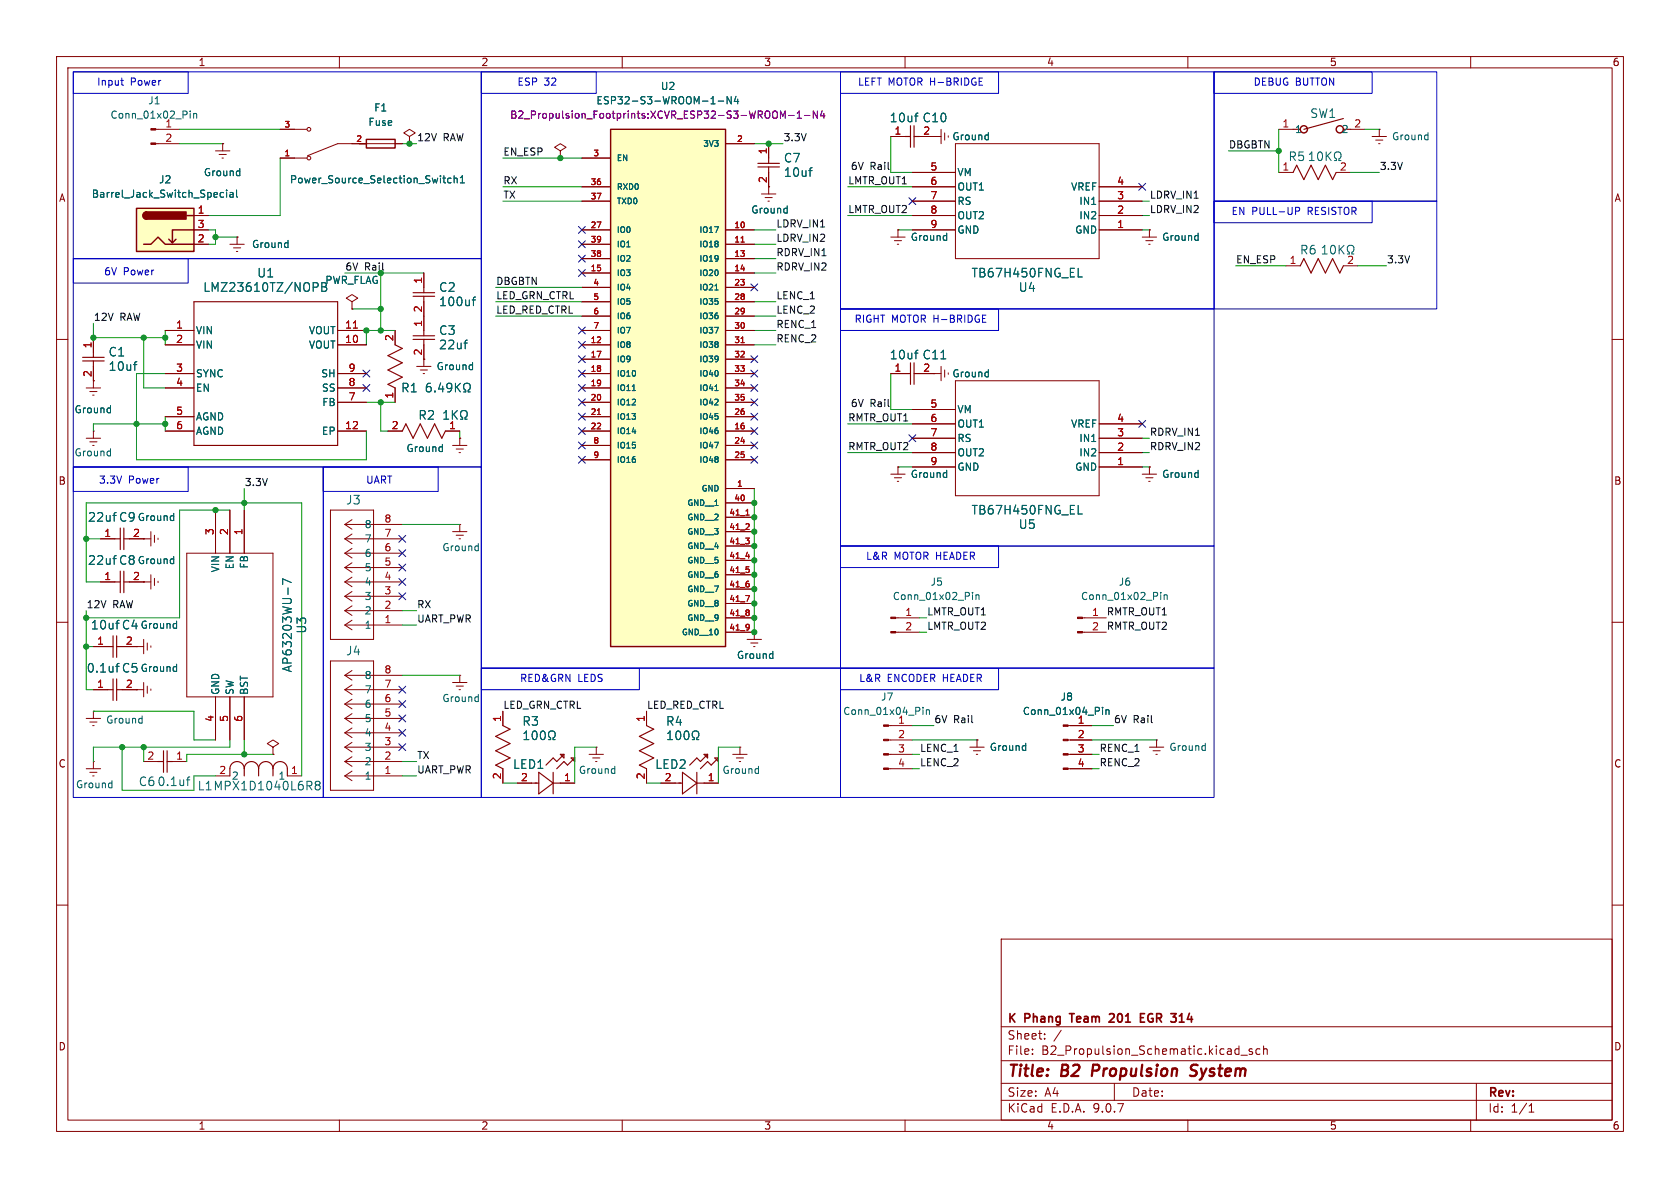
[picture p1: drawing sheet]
<svg xmlns="http://www.w3.org/2000/svg" width="297mm" height="210mm" viewBox="0 0 297 210" stroke-linecap="round" stroke-linejoin="round" font-family="sans-serif">
<defs><g id="words">
<g font-size="2.8" fill="#840000">
<text x="178" y="190.9">Title:</text>
<text x="187.7" y="190.9">B2</text>
<text x="193.9" y="190.9">Propulsion</text>
<text x="212.1" y="190.9">System</text>
</g>
<g font-size="2.1" fill="#006464">
<text x="157.2" y="21.8">10uf</text>
<text x="163" y="21.8">C10</text>
<text x="231.5" y="21.1">SW1</text>
<text x="138.5" y="28.9">C7</text>
<text x="138.5" y="31.5">10uf</text>
<text x="35.8" y="51.8">LMZ23610TZ/NOPB</text>
<text x="45.4" y="49.3">U1</text>
<text x="77.5" y="51.8">C2</text>
<text x="171.7" y="49.3">TB67H450FNG_EL</text>
<text x="180" y="51.8">U4</text>
<text x="77.5" y="59.4">C3</text>
<text x="77.5" y="54.3">100uf</text>
<text x="19.1" y="63.2">C1</text>
<text x="19.1" y="65.8">10uf</text>
<text x="77.5" y="62">22uf</text>
<text x="157.2" y="63.7">10uf</text>
<text x="163" y="63.7">C11</text>
<text x="73.9" y="74.4">R2</text>
<text x="61.1" y="89.4">J3</text>
<text x="15.5" y="92.4">22uf C9</text>
<text x="171.7" y="91.2">TB67H450FNG_EL</text>
<text x="180" y="93.7">U5</text>
<text x="15.5" y="100.1">22uf C8</text>
<text x="16" y="111.5">10uf C4</text>
<text x="54.3" y="112.1" transform="rotate(-90 54.3 112.1)">U3</text>
<text x="15.2" y="119.1">0.1uf C5</text>
<text x="51.8" y="118.9" transform="rotate(-90 51.8 118.9)">AP63203WU-7</text>
<text x="61.1" y="116.1">J4</text>
<text x="92.3" y="128.5">R3</text>
<text x="117.7" y="128.5">R4</text>
<text x="90.6" y="136.1">LED1</text>
<text x="115.7" y="136.1">LED2</text>
<text x="24.4" y="139.2">C6</text>
<text x="27.7" y="139.2">0.1uf</text>
<text x="34.9" y="139.9">L1 MPX1D1040L6R8</text>
</g>
<g font-size="2.1" fill="#840000">
<text x="178" y="184">Sheet:</text>
<text x="178" y="181.2">K</text>
<text x="181.2" y="181.2">Phang</text>
<text x="189.9" y="181.2">Team</text>
<text x="197.4" y="181.2">201</text>
<text x="203.5" y="181.2">EGR</text>
<text x="209.6" y="181.2">314</text>
<text x="178" y="186.7">File:</text>
<text x="184.1" y="186.7">B2_Propulsion_Schematic.kicad_sch</text>
<text x="178" y="196.9">KiCad</text>
<text x="178" y="194.1">Size:</text>
<text x="184.7" y="194.1">A4</text>
<text x="185.7" y="196.9">E.D.A.</text>
<text x="193.3" y="196.9">9.0.7</text>
<text x="200" y="194.1">Date:</text>
<text x="263" y="194.3">Rev:</text>
<text x="263" y="196.9">Id:</text>
<text x="267.1" y="196.9">1/1</text>
</g>
<g font-size="1.8" fill="#840000">
<text x="35" y="11.9">1</text>
<text x="85" y="11.9">2</text>
<text x="135" y="11.9">3</text>
<text x="185" y="11.9">4</text>
<text x="235" y="11.9">5</text>
<text x="285" y="11.9">6</text>
<text x="10.3" y="35.9">A</text>
<text x="285.3" y="35.9">A</text>
<text x="10.3" y="85.9">B</text>
<text x="285.3" y="85.9">B</text>
<text x="10.3" y="135.9">C</text>
<text x="285.3" y="135.9">C</text>
<text x="10.3" y="185.9">D</text>
<text x="285.3" y="185.9">D</text>
<text x="35" y="199.9">1</text>
<text x="85" y="199.9">2</text>
<text x="135" y="199.9">3</text>
<text x="185" y="199.9">4</text>
<text x="235" y="199.9">5</text>
<text x="285" y="199.9">6</text>
</g>
<g font-size="1.8" fill="#0000c2">
<text x="17.1" y="15.3">Input</text>
<text x="23" y="15.3">Power</text>
<text x="91.4" y="15.3">ESP</text>
<text x="96.2" y="15.3">32</text>
<text x="151.6" y="15.3">LEFT MOTOR H-BRIDGE</text>
<text x="221.5" y="15.3">DEBUG BUTTON</text>
<text x="217.6" y="38.2">EN PULL-UP</text>
<text x="231.3" y="38.2">RESISTOR</text>
<text x="18.3" y="48.9">6V</text>
<text x="21.8" y="48.9">Power</text>
<text x="151" y="57.3">RIGHT MOTOR H-BRIDGE</text>
<text x="17.4" y="85.7">3.3V</text>
<text x="22.7" y="85.7">Power</text>
<text x="64.6" y="85.7">UART</text>
<text x="153" y="99.2">L&amp;R</text>
<text x="158" y="99.2">MOTOR HEADER</text>
<text x="91.8" y="120.8">RED&amp;GRN</text>
<text x="102.1" y="120.8">LEDS</text>
<text x="151.8" y="120.8">L&amp;R</text>
<text x="156.8" y="120.8">ENCODER HEADER</text>
</g>
<g font-size="1.8" fill="#006464">
<text x="116.7" y="16.1">U2</text>
<text x="19.4" y="21.2">Conn_01x02_Pin</text>
<text x="26.1" y="18.6">J1</text>
<text x="29.1" y="22.6">1</text>
<text x="65" y="22.5">Fuse</text>
<text x="66.1" y="19.9">F1</text>
<text x="105.3" y="18.6">ESP32-S3-WROOM-1-N4</text>
<text x="228.9" y="23.7">1</text>
<text x="237.1" y="23.7">2</text>
<text x="168.3" y="25">Ground</text>
<text x="246" y="25">Ground</text>
<text x="16.1" y="35.2">Barrel_Jack_Switch_Special</text>
<text x="28" y="32.6">J2</text>
<text x="35.9" y="31.3">Ground</text>
<text x="51.2" y="32.6">Power_Source_Selection_Switch1</text>
<text x="169.2" y="33.9">OUT1</text>
<text x="169.2" y="31.3">VM</text>
<text x="189.3" y="33.9">VREF</text>
<text x="236.8" y="30.2">2</text>
<text x="132.7" y="37.9">Ground</text>
<text x="169.2" y="39">OUT2</text>
<text x="169.2" y="36.4">RS</text>
<text x="169.2" y="41.5">GND</text>
<text x="190" y="41.5">GND</text>
<text x="190.7" y="39">IN2</text>
<text x="190.7" y="36.4">IN1</text>
<text x="44.5" y="44">Ground</text>
<text x="160.9" y="42.8">Ground</text>
<text x="205.4" y="42.8">Ground</text>
<text x="238.1" y="46.7">2</text>
<text x="57.4" y="50.4">PWR_FLAG</text>
<text x="34.5" y="59.3">VIN</text>
<text x="54.5" y="59.3">VOUT</text>
<text x="34.5" y="61.8">VIN</text>
<text x="54.5" y="61.8">VOUT</text>
<text x="77.1" y="65.6">Ground</text>
<text x="34.5" y="66.9">SYNC</text>
<text x="34.5" y="69.4">EN</text>
<text x="56.7" y="66.9">SH</text>
<text x="56.8" y="69.4">SS</text>
<text x="56.9" y="72">FB</text>
<text x="168.3" y="66.9">Ground</text>
<text x="13.1" y="73.3">Ground</text>
<text x="34.5" y="74.5">AGND</text>
<text x="34.5" y="77.1">AGND</text>
<text x="56.8" y="77.1">EP</text>
<text x="169.2" y="75.8">OUT1</text>
<text x="169.2" y="73.3">VM</text>
<text x="189.3" y="75.8">VREF</text>
<text x="13.1" y="80.9">Ground</text>
<text x="71.8" y="80.1">Ground</text>
<text x="169.2" y="80.9">OUT2</text>
<text x="169.2" y="78.3">RS</text>
<text x="169.2" y="83.4">GND</text>
<text x="190" y="83.4">GND</text>
<text x="190.7" y="80.9">IN2</text>
<text x="190.7" y="78.3">IN1</text>
<text x="160.9" y="84.7">Ground</text>
<text x="205.4" y="84.7">Ground</text>
<text x="24.3" y="92.3">Ground</text>
<text x="64.4" y="93.6">8</text>
<text x="24.3" y="99.9">Ground</text>
<text x="39" y="101.3" transform="rotate(-90 39 101.3)">VIN</text>
<text x="41.5" y="100.7" transform="rotate(-90 41.5 100.7)">EN</text>
<text x="44" y="100.6" transform="rotate(-90 44 100.6)">FB</text>
<text x="64.4" y="101.2">5</text>
<text x="64.4" y="98.7">6</text>
<text x="64.4" y="96.1">7</text>
<text x="78.1" y="97.6">Ground</text>
<text x="64.4" y="106.3">3</text>
<text x="64.4" y="103.7">4</text>
<text x="157.7" y="106.3">Conn_01x02_Pin</text>
<text x="164.4" y="103.7">J5</text>
<text x="191" y="106.3">Conn_01x02_Pin</text>
<text x="197.7" y="103.7">J6</text>
<text x="24.8" y="111.4">Ground</text>
<text x="64.4" y="111.4">1</text>
<text x="64.4" y="108.8">2</text>
<text x="24.8" y="119">Ground</text>
<text x="130.2" y="116.7">Ground</text>
<text x="39" y="122.9" transform="rotate(-90 39 122.9)">GND</text>
<text x="41.5" y="122.9" transform="rotate(-90 41.5 122.9)">SW</text>
<text x="44" y="122.9" transform="rotate(-90 44 122.9)">BST</text>
<text x="64.4" y="125.3">6</text>
<text x="64.4" y="122.8">7</text>
<text x="64.4" y="120.2">8</text>
<text x="78.1" y="124.3">Ground</text>
<text x="155.7" y="124.1">J7</text>
<text x="187.4" y="124.1">J8</text>
<text x="18.7" y="128.1">Ground</text>
<text x="64.4" y="130.4">4</text>
<text x="64.4" y="127.9">5</text>
<text x="149" y="126.6">Conn_01x04_Pin</text>
<text x="158.7" y="128">1</text>
<text x="180.7" y="126.6">Conn_01x04_Pin</text>
<text x="64.4" y="135.5">2</text>
<text x="64.4" y="132.9">3</text>
<text x="102.2" y="137">Ground</text>
<text x="127.6" y="137">Ground</text>
<text x="174.9" y="132.9">Ground</text>
<text x="206.6" y="132.9">Ground</text>
<text x="13.3" y="139.5">Ground</text>
<text x="40.9" y="138">2</text>
<text x="49.1" y="138">1</text>
<text x="64.4" y="138">1</text>
</g>
<text font-size="1.8" fill="#840084" x="90.1" y="21.2">B2_Propulsion_Footprints:XCVR_ESP32-S3-WROOM-1-N4</text>
<g font-size="1.8" fill="#a90000">
<text x="158" y="23.9">1</text>
<text x="163.1" y="23.9">2</text>
<text x="226.6" y="22.6">1</text>
<text x="239.3" y="22.6">2</text>
<text x="29.1" y="25.1">2</text>
<text x="135.6" y="27.4" transform="rotate(-90 135.6 27.4)">1</text>
<text x="135.6" y="32.5" transform="rotate(-90 135.6 32.5)">2</text>
<text x="164.4" y="35.3">7</text>
<text x="164.4" y="32.8">6</text>
<text x="164.4" y="30.2">5</text>
<text x="197.4" y="35.3">3</text>
<text x="197.4" y="32.8">4</text>
<text x="226.6" y="30.2">1</text>
<text x="34.9" y="37.8">1</text>
<text x="34.9" y="40.4">3</text>
<text x="164.4" y="37.8">8</text>
<text x="164.4" y="40.4">9</text>
<text x="197.4" y="37.8">2</text>
<text x="197.4" y="40.4">1</text>
<text x="34.9" y="42.9">2</text>
<text x="227.9" y="46.7">1</text>
<text x="74.7" y="50.2" transform="rotate(-90 74.7 50.2)">1</text>
<text x="31" y="58.2">1</text>
<text x="60.9" y="58.2">11</text>
<text x="74.7" y="57.9" transform="rotate(-90 74.7 57.9)">1</text>
<text x="74.7" y="55.3" transform="rotate(-90 74.7 55.3)">2</text>
<text x="16.3" y="61.7" transform="rotate(-90 16.3 61.7)">1</text>
<text x="31" y="60.7">2</text>
<text x="31" y="65.8">3</text>
<text x="60.9" y="60.7">10</text>
<text x="61.5" y="65.8">9</text>
<text x="69.6" y="60.4" transform="rotate(-90 69.6 60.4)">2</text>
<text x="74.7" y="62.9" transform="rotate(-90 74.7 62.9)">2</text>
<text x="158" y="65.8">1</text>
<text x="163.1" y="65.8">2</text>
<text x="16.3" y="66.7" transform="rotate(-90 16.3 66.7)">2</text>
<text x="31" y="68.3">4</text>
<text x="61.5" y="68.3">8</text>
<text x="61.5" y="70.9">7</text>
<text x="69.6" y="70.6" transform="rotate(-90 69.6 70.6)">1</text>
<text x="31" y="73.4">5</text>
<text x="31" y="75.9">6</text>
<text x="60.9" y="75.9">12</text>
<text x="69.1" y="75.9">2</text>
<text x="79.3" y="75.9">1</text>
<text x="164.4" y="77.2">7</text>
<text x="164.4" y="74.7">6</text>
<text x="164.4" y="72.1">5</text>
<text x="197.4" y="77.2">3</text>
<text x="197.4" y="74.7">4</text>
<text x="164.4" y="79.8">8</text>
<text x="164.4" y="82.3">9</text>
<text x="197.4" y="79.8">2</text>
<text x="197.4" y="82.3">1</text>
<text x="18.3" y="95">1</text>
<text x="23.4" y="95">2</text>
<text x="37.8" y="94.7" transform="rotate(-90 37.8 94.7)">3</text>
<text x="40.4" y="94.7" transform="rotate(-90 40.4 94.7)">2</text>
<text x="42.9" y="94.7" transform="rotate(-90 42.9 94.7)">1</text>
<text x="67.9" y="95">7</text>
<text x="67.9" y="92.5">8</text>
<text x="67.9" y="100.1">5</text>
<text x="67.9" y="97.5">6</text>
<text x="18.3" y="102.6">1</text>
<text x="23.4" y="102.6">2</text>
<text x="67.9" y="107.7">2</text>
<text x="67.9" y="105.2">3</text>
<text x="67.9" y="102.6">4</text>
<text x="67.9" y="110.2">1</text>
<text x="159.9" y="109">1</text>
<text x="159.9" y="111.5">2</text>
<text x="193" y="109">1</text>
<text x="193" y="111.5">2</text>
<text x="17.1" y="114">1</text>
<text x="22.2" y="114">2</text>
<text x="67.9" y="119.1">8</text>
<text x="17.1" y="121.7">1</text>
<text x="22.2" y="121.7">2</text>
<text x="67.9" y="124.2">6</text>
<text x="67.9" y="121.7">7</text>
<text x="37.8" y="127.7" transform="rotate(-90 37.8 127.7)">4</text>
<text x="40.4" y="127.7" transform="rotate(-90 40.4 127.7)">5</text>
<text x="42.9" y="127.7" transform="rotate(-90 42.9 127.7)">6</text>
<text x="67.9" y="131.8">3</text>
<text x="67.9" y="129.3">4</text>
<text x="67.9" y="126.7">5</text>
<text x="88.6" y="127.7" transform="rotate(-90 88.6 127.7)">1</text>
<text x="114" y="127.7" transform="rotate(-90 114 127.7)">1</text>
<text x="158.7" y="130.6">2</text>
<text x="190.4" y="128">1</text>
<text x="190.4" y="130.6">2</text>
<text x="26" y="134.4">2</text>
<text x="31" y="134.4">1</text>
<text x="38.7" y="136.9">2</text>
<text x="51.4" y="136.9">1</text>
<text x="67.9" y="136.9">1</text>
<text x="67.9" y="134.4">2</text>
<text x="88.6" y="137.9" transform="rotate(-90 88.6 137.9)">2</text>
<text x="114" y="137.9" transform="rotate(-90 114 137.9)">2</text>
<text x="158.7" y="133.1">3</text>
<text x="158.7" y="135.6">4</text>
<text x="190.4" y="133.1">3</text>
<text x="190.4" y="135.6">4</text>
<text x="92" y="138.2">2</text>
<text x="99.6" y="138.2">1</text>
<text x="117.4" y="138.2">2</text>
<text x="125" y="138.2">1</text>
</g>
<g font-size="1.8" fill="#0f0f0f">
<text x="73.7" y="25.1">12V</text>
<text x="78.3" y="25.1">RAW</text>
<text x="88.9" y="27.6">EN_ESP</text>
<text x="138.4" y="25.1">3.3V</text>
<text x="217.2" y="26.3">DBGBTN</text>
<text x="88.9" y="35.2">TX</text>
<text x="88.9" y="32.7">RX</text>
<text x="149.9" y="32.7">LMTR_OUT1</text>
<text x="150.3" y="30.1">6V</text>
<text x="153.8" y="30.1">Rail</text>
<text x="203.2" y="35.2">LDRV_IN1</text>
<text x="243.8" y="30.1">3.3V</text>
<text x="137.2" y="40.3">LDRV_IN1</text>
<text x="149.9" y="37.8">LMTR_OUT2</text>
<text x="203.2" y="37.8">LDRV_IN2</text>
<text x="61" y="47.9">6V</text>
<text x="64.4" y="47.9">Rail</text>
<text x="137.2" y="42.8">LDRV_IN2</text>
<text x="137.2" y="45.4">RDRV_IN1</text>
<text x="137.2" y="47.9">RDRV_IN2</text>
<text x="218.4" y="46.6">EN_ESP</text>
<text x="245.1" y="46.6">3.3V</text>
<text x="87.6" y="53">LED_GRN_CTRL</text>
<text x="87.6" y="50.5">DBGBTN</text>
<text x="137.2" y="53">LENC_1</text>
<text x="16.5" y="56.8">12V</text>
<text x="21.2" y="56.8">RAW</text>
<text x="87.6" y="55.5">LED_RED_CTRL</text>
<text x="137.2" y="58.1">RENC_1</text>
<text x="137.2" y="55.5">LENC_2</text>
<text x="137.2" y="60.6">RENC_2</text>
<text x="149.9" y="74.6">RMTR_OUT1</text>
<text x="150.3" y="72">6V</text>
<text x="153.8" y="72">Rail</text>
<text x="203.2" y="77.1">RDRV_IN1</text>
<text x="149.9" y="79.7">RMTR_OUT2</text>
<text x="203.2" y="79.7">RDRV_IN2</text>
<text x="43.2" y="86">3.3V</text>
<text x="15.2" y="107.6">12V</text>
<text x="19.9" y="107.6">RAW</text>
<text x="73.7" y="107.6">RX</text>
<text x="73.7" y="110.1">UART_PWR</text>
<text x="163.8" y="111.4">LMTR_OUT2</text>
<text x="163.8" y="108.9">LMTR_OUT1</text>
<text x="195.6" y="108.9">RMTR_OUT1</text>
<text x="195.6" y="111.4">RMTR_OUT2</text>
<text x="88.9" y="125.4">LED_GRN_CTRL</text>
<text x="114.3" y="125.4">LED_RED_CTRL</text>
<text x="165.1" y="127.9">6V</text>
<text x="168.6" y="127.9">Rail</text>
<text x="196.8" y="127.9">6V</text>
<text x="200.3" y="127.9">Rail</text>
<text x="73.7" y="134.3">TX</text>
<text x="73.7" y="136.8">UART_PWR</text>
<text x="162.6" y="133">LENC_1</text>
<text x="162.6" y="135.5">LENC_2</text>
<text x="194.3" y="135.5">RENC_2</text>
<text x="194.3" y="133">RENC_1</text>
</g>
<g font-size="1.4" fill="#a90000">
<text x="50.2" y="22.6">3</text>
<text x="50.2" y="27.7">1</text>
<text x="62.9" y="25.1">2</text>
<text x="104.8" y="27.7">3</text>
<text x="130.2" y="25.1">2</text>
<text x="104.3" y="32.8">36</text>
<text x="104.3" y="35.3">37</text>
<text x="104.3" y="40.4">27</text>
<text x="129.7" y="40.4">10</text>
<text x="104.3" y="42.9">39</text>
<text x="104.3" y="45.5">38</text>
<text x="129.7" y="42.9">11</text>
<text x="129.7" y="45.5">13</text>
<text x="104.3" y="48">15</text>
<text x="104.8" y="50.5">4</text>
<text x="104.8" y="53.1">5</text>
<text x="129.7" y="48">14</text>
<text x="129.7" y="50.5">23</text>
<text x="129.7" y="53.1">28</text>
<text x="104.8" y="55.6">6</text>
<text x="104.8" y="58.2">7</text>
<text x="129.7" y="55.6">29</text>
<text x="129.7" y="58.2">30</text>
<text x="104.3" y="60.7">12</text>
<text x="104.3" y="63.2">17</text>
<text x="104.3" y="65.8">18</text>
<text x="129.7" y="60.7">31</text>
<text x="129.7" y="63.2">32</text>
<text x="129.7" y="65.8">33</text>
<text x="104.3" y="68.3">19</text>
<text x="104.3" y="70.9">20</text>
<text x="129.7" y="68.3">34</text>
<text x="129.7" y="70.9">35</text>
<text x="104.3" y="73.4">21</text>
<text x="104.3" y="75.9">22</text>
<text x="129.7" y="73.4">26</text>
<text x="129.7" y="75.9">16</text>
<text x="104.8" y="78.5">8</text>
<text x="104.8" y="81">9</text>
<text x="129.7" y="78.5">24</text>
<text x="129.7" y="81">25</text>
<text x="129.7" y="88.6">40</text>
<text x="130.2" y="86.1">1</text>
<text x="128.8" y="91.2">41_1</text>
<text x="128.8" y="93.7">41_2</text>
<text x="128.8" y="96.3">41_3</text>
<text x="128.8" y="98.8">41_4</text>
<text x="128.8" y="101.3">41_5</text>
<text x="128.8" y="103.9">41_6</text>
<text x="128.8" y="106.4">41_7</text>
<text x="128.8" y="109">41_8</text>
<text x="128.8" y="111.5">41_9</text>
</g>
<g font-size="1.4" fill="#006464">
<text x="109" y="28.7">EN</text>
<text x="124.2" y="26.1">3V3</text>
<text x="109" y="33.8">RXD0</text>
<text x="109" y="36.3">TXD0</text>
<text x="109" y="41.4">IO0</text>
<text x="123.5" y="41.4">IO17</text>
<text x="109" y="43.9">IO1</text>
<text x="109" y="46.5">IO2</text>
<text x="123.5" y="43.9">IO18</text>
<text x="123.5" y="46.5">IO19</text>
<text x="109" y="49">IO3</text>
<text x="109" y="51.5">IO4</text>
<text x="123.5" y="49">IO20</text>
<text x="123.5" y="51.5">IO21</text>
<text x="109" y="54.1">IO5</text>
<text x="109" y="56.6">IO6</text>
<text x="109" y="59.2">IO7</text>
<text x="123.5" y="54.1">IO35</text>
<text x="123.5" y="56.6">IO36</text>
<text x="123.5" y="59.2">IO37</text>
<text x="109" y="61.7">IO8</text>
<text x="109" y="64.2">IO9</text>
<text x="123.5" y="61.7">IO38</text>
<text x="123.5" y="64.2">IO39</text>
<text x="109" y="66.8">IO10</text>
<text x="109" y="69.3">IO11</text>
<text x="109" y="71.9">IO12</text>
<text x="123.5" y="66.8">IO40</text>
<text x="123.5" y="69.3">IO41</text>
<text x="123.5" y="71.9">IO42</text>
<text x="109" y="74.4">IO13</text>
<text x="109" y="76.9">IO14</text>
<text x="123.5" y="74.4">IO45</text>
<text x="123.5" y="76.9">IO46</text>
<text x="109" y="79.5">IO15</text>
<text x="109" y="82">IO16</text>
<text x="123.5" y="79.5">IO47</text>
<text x="123.5" y="82">IO48</text>
<text x="121.4" y="89.6">GND__1</text>
<text x="123.9" y="87.1">GND</text>
<text x="121.4" y="92.2">GND__2</text>
<text x="121.4" y="94.7">GND__3</text>
<text x="121.4" y="97.3">GND__4</text>
<text x="121.4" y="99.8">GND__5</text>
<text x="121.4" y="102.3">GND__6</text>
<text x="121.4" y="104.9">GND__7</text>
<text x="121.4" y="107.4">GND__8</text>
<text x="120.4" y="112.5">GND__10</text>
<text x="121.4" y="110">GND__9</text>
</g>
</g></defs>
<g fill="none" stroke="#840000" stroke-width=".18">
<path d="M10 10h277v190h-277zM12 12h273v186h-273zM60 10v2M110 10v2M160 10v2M210 10v2M260 10v2M27.5 25.4h4.2M27.5 22.9h4.2M38.1 26.7h2.5M38.7 27.3h1.3M39.2 27.9h.3"/>
<path d="M39.4 25.4h.1M39.4 25.4v1.3M49.5 22.9h4.7M49.5 27.9h4.7M71.1 25.4h-11.4l-5.3 2.1M72.4 24.1l1-.6-1-.6-1 .6 1 .6v1.3M72.4 25.4h.1M99.1 26.7l1-.7-1-.6-1.1 .6 1.1 .7v1.2M99.1 27.9h.1M157.5 24.1h2.5M161.3 38.1h7.6M161.3 35.6h7.6"/>
<path d="M161.3 33h7.6M161.3 30.5h7.6M162.6 24.1h3.8M165.1 24.1h.1M166.4 22.9v2.5M167 23.5v1.3M167.6 24v.3M168.9 25.4h25.4v20.3h-25.4zM194.3 38.1h7.6M194.3 35.6h7.6M194.3 33h7.6M226.1 30.5h2.5"/>
<path d="M226.1 22.9h2.5M236.2 30.5h2.6M238.8 22.9h2.5M242.6 24.1h2.5M243.2 24.8h1.3M243.7 25.4h.3M243.8 22.9h.1M243.8 22.9v1.2M29.2 58.4h5.1M40.6 43.2h2.6M41.3 43.8h1.2M41.8 44.5h.2"/>
<path d="M41.9 41.9h.1M41.9 41.9v1.3M59.7 58.4h5.1M62.2 53.3l1-.6-1-.6-1 .6 1 .6v1.3M62.2 54.6h.1M69.8 58.4v2.6M74.9 48.3v2.5M74.9 53.3v5.1M157.5 41.9h2.5M158.1 42.5h1.3M158.6 43.2h.3M158.7 40.6h.1"/>
<path d="M158.7 40.6v1.3M161.3 40.6h7.6M194.3 40.6h7.6M201.9 41.9h2.6M202.6 42.5h1.2M203.1 43.2h.2M203.2 40.6h.1M203.2 40.6v1.3M227.3 47h2.6M237.5 47h2.5M10 60h2M15.2 68.6h2.6"/>
<path d="M15.9 69.2h1.2M16.4 69.9h.2M16.5 67.3v1.3M29.2 76.2h5.1M29.2 66h5.1M29.2 68.6h5.1M29.2 61h5.1M29.2 73.7h5.1M59.7 76.2h5.1M59.7 66h5.1M59.7 68.6h5.1M59.7 61h5.1"/>
<path d="M59.7 71.1h5.1M68.6 76.2h2.5M69.8 68.6v2.5M73.7 64.8h2.5M74.3 65.4h1.3M74.8 66h.3M74.9 61v3.8M78.7 76.2h2.6M80 78.7h2.5M80.6 79.4h1.3M81.3 77.5h.1M81.3 77.5v1.2"/>
<path d="M157.5 66h2.5M161.3 77.5h7.6M161.3 74.9h7.6M161.3 72.4h7.6M162.6 66h3.8M165.1 66h.1M166.4 64.8v2.5M167 65.4v1.3M167.6 65.9v.3M168.9 67.3h25.4v20.3h-25.4zM194.3 77.5h7.6M194.3 74.9h7.6"/>
<path d="M285 60h2M17.8 95.3h2.5M22.9 95.3h3.8M25.4 95.3h.1M26.7 94v2.5M27.3 94.6v1.3M27.9 95.1v.3M33 97.8h15.3v25.4h-15.3zM38.1 90.2v7.6M40.6 90.2v7.6M43.2 90.2v7.6M81.2 80h.2"/>
<path d="M157.5 83.8h2.5M158.1 84.5h1.3M158.6 85.1h.3M158.7 82.6h.1M158.7 82.6v1.2M161.3 80h7.6M161.3 82.6h7.6M194.3 80h7.6M194.3 82.6h7.6M201.9 83.8h2.6M202.6 84.5h1.2M203.1 85.1h.2"/>
<path d="M203.2 82.6h.1M203.2 82.6v1.2M10 110h2M16.5 114.3h2.5M17.8 102.9h2.5M21.6 114.3h3.8M22.9 102.9h3.8M24.1 114.3h.1M25.4 102.9h.1M25.4 113v2.6M26 113.7v1.2M26.7 101.6v2.5"/>
<path d="M26.7 114.2v.2M27.3 102.2v1.3M27.9 102.7v.3M81.3 119.4h.1M81.3 119.4v1.3M132.1 113h2.5M132.7 113.7h1.3M133.2 114.3h.3M133.3 111.8h.1M133.3 111.8v1.2M158.3 109.2h4.3M158.3 111.8h4.3"/>
<path d="M191.4 109.2h4.2M191.4 111.8h4.2M285 110h2M15.2 135.9h2.6M15.2 127h2.6M15.9 136.5h1.2M15.9 127.6h1.2M16.4 128.3h.2M16.4 137.2h.2M16.5 134.6h.1M16.5 125.7h.1M16.5 121.9h2.5"/>
<path d="M16.5 125.7v1.3M16.5 134.6v1.3M21.6 121.9h3.8M24.1 121.9h.1M25.4 120.7v2.5M25.4 134.6h2.5M26 121.3v1.3M26.7 121.8v.2M30.5 134.6h2.5M38.1 123.2v7.6M38.1 137.2h2.5M40.6 123.2v7.6"/>
<path d="M43.2 123.2v7.6M48.3 132.1l1-.7-1-.6-1.1 .6 1.1 .7v1.3M48.3 133.4h.1M50.8 137.2h2.5M80 120.7h2.5M80.6 121.3h1.3M81.2 121.9h.2M88.9 125.7v2.6M88.9 135.9v2.5M91.4 138.4h2.6M99.1 138.4h2.5M104.1 133.4h2.6"/>
<path d="M104.8 134h1.2M105.3 134.6h.2M105.4 132.1h.1M105.4 132.1v1.3M114.3 125.7v2.6M114.3 135.9v2.5M116.8 138.4h2.6M124.5 138.4h2.5M129.5 133.4h2.6M130.2 134h1.2M130.7 134.6h.2M130.8 132.1h.1"/>
<path d="M130.8 132.1v1.3M157.1 133.4h4.2M157.1 128.3h4.2M157.1 130.8h4.2M157.1 135.9h4.2M171.4 132.1h2.6M172.1 132.7h1.3M172.6 133.4h.2M172.7 130.8h.1M172.7 130.8v1.3M188.8 133.4h4.2M188.8 128.3h4.2"/>
<path d="M188.8 130.8h4.2M188.8 135.9h4.2M203.2 132.1h2.5M203.8 132.7h1.3M204.3 133.4h.3M204.5 130.8h.1M204.5 130.8v1.3M10 160h2M177 166h108v32h-108zM285 160h2M60 198v2M110 198v2"/>
<path d="M160 198v2M177 194.5h108M177 191.5h108M177 187.5h108M177 181.5h108M182.5 186.3v.1M182.5 185.5v.1M184.7 183.6v.1M184.7 182.8v.1M187.6 182.1l-1.3 2M197 191.5v3M210 198v2"/>
<path d="M219.4 186.5h1.1M221.4 185.5l-.4-.1-.2 .2 .1 .2 .5 .2v.3h-.6M222.7 185.5l-.4-.1-.3 .3v.4l.2 .2h.5M223.4 185.5l.2-.1 .4 .1v.9M223.4 184.9v1.5M260 198v2M261 191.5v6.5M270.3 196.6h.9M270.3 195.5l.4-.4v1.5"/>
<circle cx="54.6" cy="22.9" r=".33"/>
<circle cx="54.6" cy="27.9" r=".33"/>
</g>
<path d="M193.3 188.2l-.3 2M211.4 190a.85 .85 0 0 1-1 .1M211.5 188.2l-.7 .1a.46 .46 0 0 0-.3 .5 .46 .46 0 0 0 .4 .4l.5 .2" fill="none" stroke="#840000" stroke-width=".4"/>
<path d="M189.1 179.2h.8M196.8 179.3l-.5-.1-.2 .1M196.9 179.8l-.8 .9h.9M201.6 179.9h.5M202.3 179.2h-.7v1.5h.7M208.9 179.2l-.3 .3M208.5 180.7h.8" fill="none" stroke="#840000" stroke-width=".3"/>
<g fill="none" stroke="#840000" stroke-width=".2">
<path d="M160 24.1h1M161 22.2v3.8M161.6 22.2v3.8M161.6 24.1h1M228.6 30.5l.6-1.3 1.3 2.6 1.3-2.6 1.2 2.6 1.3-2.6 1.3 2.6 .6-1.3M237.5 22.9h1.3M237.5 21l-7 1.9M34.3 53.3h25.4v25.4h-25.4zM73 59.4h3.8M73 60h3.8M73 51.7h3.8M73 52.4h3.8"/>
<path d="M74.9 50.8v.9M74.9 52.4v.9M74.9 58.4v1M74.9 60v1M229.9 47l.6-1.3 1.3 2.6 1.2-2.6 1.3 2.6 1.3-2.6 1.3 2.6 .6-1.3M69.8 61l1.3 .6-2.5 1.3 2.5 1.2-2.5 1.3 2.5 1.3-2.5 1.2 1.2 .7M71.1 76.2l.7-1.3 1.2 2.6 1.3-2.6 1.3 2.6 1.2-2.6 1.3 2.6 .6-1.3M160 66h1M161 64.1v3.8M161.6 66h1M161.6 64.1v3.8M20.3 95.3h1"/>
<path d="M21.3 93.3v3.9M21.9 93.3v3.9M21.9 95.3h1M19 114.3h1M20 112.4v3.8M20.3 102.9h1M20.6 112.4v3.8M20.6 114.3h1M21.3 101v3.8M21.9 102.9h1M21.9 101v3.8M19 121.9h1"/>
<path d="M20 120v3.8M20.6 121.9h1M20.6 120v3.8M27.9 134.6h1M28.9 132.7v3.8M29.5 134.6h1M29.5 132.7v3.8M43.2 135.9a1.27 1.27 0 0 0-1.3-1.3 1.27 1.27 0 0 0-1.3 1.3v1.3M43.2 135.9a1.27 1.27 0 0 1 1.2-1.3 1.27 1.27 0 0 1 1.3 1.3M43.2 135.9v1.3M45.7 135.9a1.27 1.27 0 0 1 1.3-1.3 1.27 1.27 0 0 1 1.3 1.3M45.7 135.9v1.3"/>
<path d="M48.3 135.9a1.27 1.27 0 0 1 1.2-1.3 1.27 1.27 0 0 1 1.3 1.3v1.3M48.3 135.9v1.3M88.9 128.3l1.3 .6-2.6 1.3 2.6 1.2-2.6 1.3 2.6 1.3-2.6 1.3 1.3 .6M94 138.4h1.2M95.2 136.5l2.6 1.9-2.6 1.9zM97.8 138.4h1.3M97.8 136.5v3.8M99.1 133.4h.6v.6zM99.7 133.4l-1.3 1.2-.6-.6-1.3 1.3M101 134h.6v.6zM101.6 134l-1.3 1.3-.6-.7-1.3 1.3M114.3 128.3l1.3 .6-2.6 1.3 2.6 1.2-2.6 1.3 2.6 1.3-2.6 1.3 1.3 .6"/>
<path d="M119.4 138.4h1.2M120.6 136.5l2.6 1.9-2.6 1.9zM123.2 138.4h1.3M123.2 136.5v3.8M124.5 133.4h.6v.6zM125.1 133.4l-1.3 1.2-.6-.6-1.3 1.3M126.4 134h.6v.6zM127 134l-1.3 1.3-.6-.7-1.3 1.3"/>
</g>
<g fill="none" stroke="#006464" stroke-width=".18">
<path d="M33.6 19.6v.2M33.6 20.1v.8M34.2 20.1v.8M34.2 20.2l.2-.1h.3l.1 .8M42.3 30.2l.1 .1M42.4 29.8v1.3M42.4 31l-.1 .1M78.3 31.5h.5M78.5 31.1v1l.3 .2M79.7 31.5h-.3l-.3 .2 .2 .6h.4M80.3 31.6l.2-.1h.3v.8M80.3 31.1v1.2"/>
<path d="M81.4 32.3h.7M81.4 31.4l.3-.3v1.2M161.7 20.5h.6M162.3 20l-.3 .1M174.6 23.9h.1M174.7 23.4v1.3M174.7 24.6l-.1 .1M228.1 27.7l.8-.1 .1-.2-.1-.4-.2-.1h-.6v1.5M228.5 27.7l.5 .7M230.4 26.9h-.7l-.1 .7 .2-.2 .5 .1 .2 .2-.1 .5-.2 .2-.6-.2M231.5 28.4h.8M231.5 27.3l.4-.4v1.5"/>
<path d="M233.1 26.9h.2a.83 .83 0 0 1 .6 .6 .83 .83 0 0 1-.3 .8l-.2 .1a.83 .83 0 0 1-.6-.7 .83 .83 0 0 1 .3-.8zM234.5 26.9v1.5M234.7 27.5l.6 .9M235.3 26.9l-.8 .8M235.9 28.4h.4v-.3a.65 .65 0 0 1-.4-.9 .65 .65 0 0 1 .9-.3 .7 .7 0 0 1-.1 1.2v.3M252.3 23.9h.2M252.5 23.4v1.3M252.5 24.6l-.2 .1M50.8 42.9l.1 .1M50.9 42.5v1.3M50.9 43.7l-.1 .1M55.4 50h.6l.2 .3-.1 .4-.7 .1"/>
<path d="M56.9 50.7h.5M57.4 50h-.5v1.5h.6l.3-.3M83.5 53h.6M84.1 52.5l-.4 .2v1.3M167.2 41.6l.2 .1M167.4 41.2v1.3M167.4 42.4l-.2 .1M190.6 49h.7M211.7 41.6l.1 .1M211.8 41.2v1.3M211.8 42.4l-.1 .1M230.2 44.2l.7-.1 .1-.2v-.4l-.2-.1h-.6v1.5"/>
<path d="M230.5 44.2l.5 .7M232.3 43.4a.6 .6 0 0 0-.7 .6v.6l.2 .2 .4 .1 .2-.2 .1-.5-.2-.2-.4-.1-.3 .3M233.8 44.9h.8M233.8 43.8l.4-.4v1.5M235.4 43.4h.2a.83 .83 0 0 1 .6 .6 .83 .83 0 0 1-.3 .8l-.2 .1a.83 .83 0 0 1-.6-.6 .83 .83 0 0 1 .3-.9zM236.7 43.4v1.5M237 44l.6 .9M237.6 43.4l-.9 .8M238.6 44.9v-.3a.65 .65 0 0 1-.4-.9 .65 .65 0 0 1 .9-.3 .7 .7 0 0 1-.1 1.2v.3M19.4 72.1l.1 .1M19.5 71.7v1.3M19.5 72.9l-.1 .1"/>
<path d="M71.3 68.6l.7-.1 .1-.2v-.4l-.3-.1h-.5v1.5M71.6 68.6l.5 .7M72.7 69.3h.9M72.7 68.2l.5-.4v1.5M76.1 67.8a.6 .6 0 0 0-.7 .6v.6l.1 .2 .4 .1 .3-.2v-.5l-.1-.2-.4-.1-.3 .3M76.9 69.1v.2M77.9 67.7l-.4 1.1h1M78.1 79h.1M78.2 78.6v1.2M78.2 79.8h-.1M78.3 68.3v1M78.4 74.1h.9"/>
<path d="M78.4 73l.5-.4v1.5M79.9 68.4l-.3 .3h-.3l-.3-.3 .1-.6h.5l.2 .1a1.01 1.01 0 0 1-.4 1.4h-.3M80 72.6v1.5M80.2 73.2l.6 .9M80.5 67.8v1.5M80.7 68.4l.7 .9M80.8 72.6l-.8 .8M81.4 67.8l-.9 .8M81.4 74.1h.4v-.3a.65 .65 0 0 1-.3-.9 .65 .65 0 0 1 .9-.2 .7 .7 0 0 1-.2 1.1v.3h.4M82 69.3h.3v-.3a.65 .65 0 0 1-.3-.9 .65 .65 0 0 1 .9-.3 .7 .7 0 0 1-.1 1.2v.3h.3M82 60.6h.6M82.6 60.1l-.3 .1"/>
<path d="M83.4 64.5l.1 .1M83.5 64.1v1.2M83.5 65.3h-.1M161.7 62.4h.6M162.3 61.9l-.3 .1M174.6 65.8h.1M174.7 65.3v1.3M174.7 66.6h-.1M30.6 98.8l.1 .1M30.6 91.2h.1M30.7 90.7v1.3M30.7 98.4v1.2"/>
<path d="M30.7 99.6h-.1M30.7 92h-.1M167.2 83.6h.2M167.4 83.1v1.3M167.4 84.3l-.2 .1M190.6 90.9h.7M211.7 83.6h.1M211.8 83.1v1.3M211.8 84.3l-.1 .1M31.1 117.8l.1 .1M31.1 110.2l.1 .1M31.2 109.8v1.3"/>
<path d="M31.2 117.4v1.3M31.2 118.6l-.1 .1M31.2 111l-.1 .1M50.9 103.9v1.2M51.5 103l-1.5-.7v1M136.5 115.6h.1M136.6 115.1v1.3M136.6 116.3l-.1 .1M171.9 104.7v.1M171.9 105.1v.9M172.5 105.3l.2-.2 .3 .1 .1 .8M172.5 105.1v.9"/>
<path d="M205.2 104.7v.1M205.2 105.1v.9M205.8 105.1v.9M205.8 105.3l.2-.2 .3 .1 .1 .8M19.7 138.4l.1 .1M19.8 138v1.3M19.8 139.2l-.1 .1M25 127h.1M25.1 126.6v1.2M25.1 127.8h-.1M33 137.9h.6M33.6 137.3l-.4 .3v1.3"/>
<path d="M56 138.8l-.3-.3 .3-.4 .4 .1 .2 .2-.3 .4M56 138.8l-.3 .3 .1 .4 .2 .1h.4l.2-.3-.1-.4-.2-.1M56 138.8h.3M84.4 123.2h.2M84.6 122.8v1.2M84.6 124h-.2M92.6 130.7h.9M92.6 129.7l.5-.5v1.5M94.4 129.2a.95 .95 0 0 0 0 1.5 .83 .83 0 0 0 .6-.6 .83 .83 0 0 0-.3-.8l-.1-.1M95.7 129.4l.2-.2a.83 .83 0 0 1 .6 .7 .83 .83 0 0 1-.3 .8h-.2a.82 .82 0 0 1-.3-1.3zM97 130.7h.3v-.2a.65 .65 0 0 1-.3-.9 .65 .65 0 0 1 .9-.3 .7 .7 0 0 1-.1 1.2v.2h.3M108.6 135.9h.1"/>
<path d="M108.7 135.5v1.2M108.7 136.7h-.1M118 130.7h.9M118 129.7l.5-.5v1.5M119.8 129.2a.95 .95 0 0 0 0 1.5 .83 .83 0 0 0 .6-.6 .83 .83 0 0 0-.3-.8l-.1-.1M121.1 129.4l.2-.2a.83 .83 0 0 1 .6 .7 .83 .83 0 0 1-.3 .8h-.2a.82 .82 0 0 1-.3-1.3zM122.4 130.7h.3v-.2a.65 .65 0 0 1-.3-.9 .65 .65 0 0 1 .9-.3 .7 .7 0 0 1-.1 1.2v.2h.3M134 135.9h.1M134.1 135.5v1.2M134.1 136.7h-.1M163.2 125v.2M163.2 125.5v.8"/>
<path d="M163.8 125.6l.2-.1h.3v.8M163.8 125.5v.8M181.2 131.8l.1 .1M181.3 132.6l-.1 .1M181.3 131.4v1.3M194.9 125v.2M194.9 125.5v.8M195.5 125.5v.8M195.5 125.6l.2-.1h.3l.1 .8M213 131.8l.1 .1M213.1 131.4v1.3M213.1 132.6l-.1 .1"/>
</g>
<path d="M62.5 58h.7" fill="none" stroke="#a90000" stroke-width=".18"/>
<g fill="none" stroke="#840000" stroke-width=".25">
<path d="M64.8 24.6h5v1.6h-5z"/>
<circle cx="230.5" cy="22.9" r=".63"/>
<circle cx="236.9" cy="22.9" r=".63"/>
</g>
<g fill="#840000" stroke="#840000" stroke-width=".18">
<path d="M188 128.1h.8v.3h-.8z"/>
<path d="M188 130.7h.8v.2h-.8z"/>
<path d="M188 133.2h.8v.3h-.8z"/>
<path d="M188 135.8h.8v.2h-.8z"/>
<path d="M190.5 109.1h.9v.2h-.9z"/>
<path d="M190.5 111.6h.9v.3h-.9z"/>
<path d="M156.2 128.1h.9v.3h-.9z"/>
<path d="M156.2 130.7h.9v.2h-.9z"/>
<path d="M156.2 133.2h.9v.3h-.9z"/>
<path d="M156.2 135.8h.9v.2h-.9z"/>
<path d="M157.5 109.1h.8v.2h-.8z"/>
<path d="M157.5 111.6h.8v.3h-.8z"/>
<path d="M26.7 22.7h.8v.3h-.8z"/>
<path d="M26.7 25.3h.8v.2h-.8z"/>
</g>
<path d="M107.9 22.9h20.4v91.4h-20.4z" fill="#ffffc2"/>
<path d="M107.9 22.9h20.4v91.4h-20.4z" fill="none" stroke="#840000" stroke-width=".25"/>
<g fill="none" stroke="#840000" stroke-width=".18">
<path d="M102.9 27.9h5M102.9 33h5M102.9 35.6h5M128.3 25.4h5M102.9 40.6h5M102.9 43.2h5M102.9 45.7h5M102.9 48.3h5M102.9 50.8h5M102.9 53.3h5M102.9 55.9h5M102.9 58.4h5"/>
<path d="M128.3 40.6h5M128.3 43.2h5M128.3 45.7h5M128.3 48.3h5M128.3 50.8h5M128.3 53.3h5M128.3 55.9h5M128.3 58.4h5M102.9 61h5M102.9 63.5h5M102.9 66h5M102.9 68.6h5"/>
<path d="M102.9 71.1h5M102.9 73.7h5M102.9 76.2h5M102.9 78.7h5M128.3 61h5M128.3 63.5h5M128.3 66h5M128.3 68.6h5M128.3 71.1h5M128.3 73.7h5M128.3 76.2h5M128.3 78.7h5"/>
<path d="M102.9 81.3h5M128.3 81.3h5M128.3 86.4h5M128.3 88.9h5M128.3 91.4h5M128.3 94h5M128.3 96.5h5M128.3 99.1h5M128.3 101.6h5M128.3 104.1h5M128.3 106.7h5M128.3 109.2h5"/>
<path d="M128.3 111.8h5"/>
</g>
<path d="M125.7 18.4h.7M127 17.9h.9M129.3 17.1v1.3l-.8-1.3v1.3M130.1 17l-.3 .9h.8M130.4 17.5v.9M126.4 51.3h.6M111.8 69h.6M126.4 69h.6" fill="none" stroke="#006464" stroke-width=".18"/>
<g fill="none" stroke="#a90000" stroke-width=".18">
<path d="M131 42.8h.6M105.6 73.3h.6M131 60.6h.6M131.8 93.6h.7M131.8 95.1h.7l-.4 .4M131.9 91.1h.6M131.9 98.3h.6M132.4 92.7v.3M132.4 95.6v.4M131.8 105.3h.7l-.4 1M132.4 100.7v.4M132.4 103.2v.5"/>
<path d="M132.4 107.9v.3M132.4 108.3v.4M132.4 110.5v.6M132.5 110.8l-.1 .1"/>
</g>
<path d="M140.9 20l.4-.4v1.3M144.5 19.6v1.3l-.7-1.3v1.3M145.4 19.6l-.3 .9h.7M138 20.9v-1.3l.4 .9 .4-.9v1.3M139.4 20.4h1M140.9 20.9h.8M142.2 20.4h1M145.7 20.1v.8" fill="none" stroke="#840084" stroke-width=".18"/>
<path d="M24.1 36.8h10.2v7.7h-10.2z" fill="#ffffc2"/>
<path d="M24.1 36.8h10.2v7.7h-10.2zM25.9 37.5a.64 .64 0 0 0-.6 .6 .64 .64 0 0 0 .6 .6M33 38.1h1.3M25.4 43.2h1.3l1.2-1.3 1.3 1.3h5.1M31.1 42.3l-.6 .6M34.3 40.6h-3.8v2.3l-.7-.6" fill="none" stroke="#840000" stroke-width=".25"/>
<g fill="#840000" stroke="#840000" stroke-width=".25">
<path d="M25.5 37.7l.4-.2v1.2a.63 .63 0 0 1-.6-.4 .63 .63 0 0 1 .2-.6z"/>
<path d="M25.9 37.5h7v1.2h-7z"/>
</g>
<g fill="none" stroke="#840000" stroke-width=".18">
<path d="M34.3 38.1h2.5M39.4 25.4h.1M49.5 27.9h2.6M49.5 22.9h2.6M62.2 25.4h2.6M69.8 25.4h1.3M72.4 25.4h.1M99.1 27.9h.1M102.9 35.6h5M102.9 33h5M102.9 27.9h5M128.3 25.4h5"/>
<path d="M134.6 34.3h2.6M135.3 34.9h1.2M135.8 35.6h.2M135.9 25.4v2.5M135.9 30.5v3.8M157.5 24.1h2.5M161.3 38.1h7.6M161.3 35.6h7.6M161.3 33h7.6M161.3 30.5h7.6M162.6 24.1h2.5M165.1 24.1h.1"/>
<path d="M194.3 38.1h7.6M194.3 35.6h7.6M194.3 33h7.6M16.5 59.7v2.5M29.2 58.4h5.1M34.3 40.6h2.5M34.3 43.2h2.5M41.9 41.9h.1M59.7 58.4h5.1M62.2 54.6h.1M69.8 58.4v2.6M74.9 48.3v2.5"/>
<path d="M74.9 53.3v5.1M102.9 40.6h5M102.9 43.2h5M102.9 45.7h5M102.9 48.3h5M102.9 50.8h5M102.9 53.3h5M102.9 55.9h5M102.9 58.4h5M128.3 40.6h5M128.3 43.2h5M128.3 45.7h5"/>
<path d="M128.3 48.3h5M128.3 50.8h5M128.3 53.3h5M128.3 55.9h5M128.3 58.4h5M158.7 40.6h.1M161.3 40.6h7.6M194.3 40.6h7.6M203.2 40.6h.1M15.2 77.5h2.6M15.9 78.1h1.2M16.4 78.7h.2"/>
<path d="M16.5 76.2h.1M16.5 64.8v2.5M16.5 76.2v1.3M29.2 61h5.1M29.2 66h5.1M29.2 68.6h5.1M29.2 73.7h5.1M29.2 76.2h5.1M59.7 61h5.1M59.7 66h5.1M59.7 68.6h5.1M59.7 71.1h5.1"/>
<path d="M59.7 76.2h5.1M68.6 76.2h2.5M69.8 68.6v2.5M74.9 61v2.5M78.7 76.2h2.6M81.3 77.5h.1M102.9 78.7h5M102.9 61h5M102.9 63.5h5M102.9 66h5M102.9 68.6h5M102.9 71.1h5"/>
<path d="M102.9 73.7h5M102.9 76.2h5M128.3 78.7h5M128.3 61h5M128.3 63.5h5M128.3 66h5M128.3 68.6h5M128.3 71.1h5M128.3 73.7h5M128.3 76.2h5M157.5 66h2.5M161.3 77.5h7.6"/>
<path d="M161.3 74.9h7.6M161.3 72.4h7.6M162.6 66h2.5M165.1 66h.1M194.3 77.5h7.6M194.3 74.9h7.6M17.8 95.3h2.5M22.9 95.3h2.5M25.4 95.3h.1M38.1 90.2v7.6M40.6 90.2v7.6M43.2 90.2v7.6"/>
<path d="M58.4 90.2h7.6v22.8h-7.6zM61 95.3h10.1M61 97.8h10.1M61 97.8l1.2 .8M61 95.3l1.2 .8M61 92.7h10.1M61 92.7l1.2 .9M62.2 99.5l-1.2 .8M62.2 96.9l-1.2 .9M62.2 94.4l-1.2 .9M62.2 91.9l-1.2 .8M80 94h2.5"/>
<path d="M80.6 94.6h1.3M81.2 95.3h.2M81.3 92.7h.1M81.3 92.7v1.3M102.9 81.3h5M128.3 94h5M128.3 81.3h5M128.3 86.4h5M128.3 88.9h5M128.3 91.4h5M128.3 96.5h5M128.3 99.1h5"/>
<path d="M158.7 82.6h.1M161.3 80h7.6M161.3 82.6h7.6M194.3 80h7.6M194.3 82.6h7.6M203.2 82.6h.1M16.5 114.3h2.5M17.8 102.9h2.5M21.6 114.3h2.5M22.9 102.9h2.5M24.1 114.3h.1M25.4 102.9h.1"/>
<path d="M58.4 116.8h7.6v22.9h-7.6zM61 119.4h10.1M61 119.4l1.2 .8M61 110.5h10.1M61 110.5l1.2 .8M61 108h10.1M61 108l1.2 .8M61 105.4h10.1M61 105.4l1.2 .9M61 102.9h10.1M61 102.9l1.2 .8M61 100.3h10.1"/>
<path d="M61 100.3l1.2 .9M62.2 118.5l-1.2 .9M62.2 109.6l-1.2 .9M62.2 107.1l-1.2 .9M62.2 104.6l-1.2 .8M62.2 102l-1.2 .9M128.3 101.6h5M128.3 104.1h5M128.3 106.7h5M128.3 109.2h5M128.3 111.8h5M133.3 111.8h.1"/>
<path d="M16.5 121.9h2.5M21.6 121.9h2.5M24.1 121.9h.1M38.1 123.2v7.6M40.6 123.2v7.6M43.2 123.2v7.6M48.3 133.4h.1M61 137.2h10.1M61 137.2l1.2 .8M61 134.6h10.1M61 134.6l1.2 .9M61 132.1h10.1"/>
<path d="M61 132.1l1.2 .8M61 129.5h10.1M61 129.5l1.2 .9M61 127h10.1M61 127l1.2 .8M61 124.5h10.1M61 124.5l1.2 .8M61 121.9h10.1M61 121.9l1.2 .9M62.2 136.3l-1.2 .9M62.2 133.8l-1.2 .8M62.2 131.2l-1.2 .9"/>
<path d="M62.2 128.7l-1.2 .8M62.2 126.2l-1.2 .8M62.2 123.6l-1.2 .9M62.2 121.1l-1.2 .8M88.9 125.7v2.6M88.9 135.9v2.5M91.4 138.4h2.6M99.1 138.4h2.5M114.3 125.7v2.6M114.3 135.9v2.5M116.8 138.4h2.6M124.5 138.4h2.5"/>
<path d="M172.7 130.8h.1M189.2 128.3h3.8M189.2 130.8h3.8M189.2 133.4h3.8M189.2 135.9h3.8"/>
</g>
<g fill="none" stroke="#006464" stroke-width=".18">
<path d="M125.7 18.4h.7M127 17.9h.9M129.3 17.1v1.3l-.8-1.3v1.3M130.1 17l-.3 .9h.8M130.4 17.5v.9M38.9 34.6l.3 .3 .3-.1M39.5 34.1l-.3-.1-.3 .3M40.1 33.6v.1M40.1 34v.9M40.7 34.1h.5v.8M41.2 34.3l-.4 .1-.2 .2 .2 .3 .4-.1M41.8 33.6v1.1l.2 .2"/>
<path d="M42.3 30.2l.1 .1M42.4 29.8v1.3M42.4 31l-.1 .1M78.3 31.5h.5M78.5 31.1v1l.3 .2M79.7 31.5h-.3l-.3 .2 .2 .6h.4M80.3 31.6l.2-.1h.3v.8M80.3 31.1v1.2M81.4 32.3h.7M81.4 31.4l.3-.3v1.2M139 36.8l.2 .1M139.2 36.4v1.3"/>
<path d="M139.2 37.6l-.2 .1M143 30.2h.6M143.6 29.7h-.3M161.7 20.5h.6M162.3 20l-.3 .1M174.6 23.9h.1M174.7 23.4v1.3M174.7 24.6l-.1 .1M50.8 42.9l.1 .1M50.9 42.5v1.3M50.9 43.7l-.1 .1M55.4 50h.6l.2 .3-.1 .4-.7 .1"/>
<path d="M56.9 50.7h.5M57.4 50h-.5v1.5h.6l.3-.3M83.5 53h.6M84.1 52.5l-.4 .2v1.3M126.4 51.3h.6M167.2 41.6l.2 .1M167.4 41.2v1.3M167.4 42.4l-.2 .1M190.6 49h.7M211.7 41.6l.1 .1M211.8 41.2v1.3M211.8 42.4l-.1 .1"/>
<path d="M19.4 79.7l.1 .1M19.4 72.1l.1 .1M19.5 71.7v1.3M19.5 79.3v1.3M19.5 72.9l-.1 .1M23.6 64.5h.6M24.2 63.9l-.3 .1M71.3 68.6l.7-.1 .1-.2v-.4l-.3-.1h-.5v1.5M71.6 68.6l.5 .7M72.7 69.3h.9M72.7 68.2l.5-.4v1.5M76.1 67.8a.6 .6 0 0 0-.7 .6v.6l.1 .2 .4 .1 .3-.2v-.5l-.1-.2-.4-.1-.3 .3"/>
<path d="M76.9 69.1v.2M77.9 67.7l-.4 1.1h1M78.1 79h.1M78.2 78.6v1.2M78.2 79.8h-.1M78.3 68.3v1M78.4 74.1h.9M78.4 73l.5-.4v1.5M79.9 68.4l-.3 .3h-.3l-.3-.3 .1-.6h.5l.2 .1a1.01 1.01 0 0 1-.4 1.4h-.3M80 72.6v1.5M80.2 73.2l.6 .9M80.5 67.8v1.5"/>
<path d="M80.7 68.4l.7 .9M80.8 72.6l-.8 .8M81.4 67.8l-.9 .8M81.4 74.1h.4v-.3a.65 .65 0 0 1-.3-.9 .65 .65 0 0 1 .9-.2 .7 .7 0 0 1-.2 1.1v.3h.4M82 69.3h.3v-.3a.65 .65 0 0 1-.3-.9 .65 .65 0 0 1 .9-.3 .7 .7 0 0 1-.1 1.2v.3h.3M82 60.6h.6M82.6 60.1l-.3 .1M83.4 64.5l.1 .1M83.5 65.3h-.1M83.5 64.1v1.2M111.8 69h.6M126.4 69h.6"/>
<path d="M161.7 62.4h.6M162.3 61.9l-.3 .1M174.6 65.8h.1M174.7 65.3v1.3M174.7 66.6h-.1M19.5 80.5l-.1 .1M30.6 98.8l.1 .1M30.6 91.2h.1M30.7 90.7v1.3M30.7 98.4v1.2M30.7 92h-.1M30.7 99.6h-.1"/>
<path d="M84.4 96.5l.2 .1M84.6 96.1v1.3M84.6 97.3l-.2 .1M167.2 83.6h.2M167.4 83.1v1.3M167.4 84.3l-.2 .1M190.6 90.9h.7M211.7 83.6h.1M211.8 83.1v1.3M211.8 84.3l-.1 .1M31.1 110.2l.1 .1M31.1 117.8l.1 .1"/>
<path d="M31.2 109.8v1.3M31.2 117.4v1.3M31.2 111l-.1 .1M31.2 118.6l-.1 .1M50.9 103.9v1.2M51.5 103l-1.5-.7v1M136.5 115.6h.1M136.6 115.1v1.3M136.6 116.3l-.1 .1M92.6 130.7h.9M92.6 129.7l.5-.5v1.5M94.4 129.2a.95 .95 0 0 0 0 1.5 .83 .83 0 0 0 .6-.6 .83 .83 0 0 0-.3-.8l-.1-.1"/>
<path d="M95.7 129.4l.2-.2a.83 .83 0 0 1 .6 .7 .83 .83 0 0 1-.3 .8h-.2a.82 .82 0 0 1-.3-1.3zM97 130.7h.3v-.2a.65 .65 0 0 1-.3-.9 .65 .65 0 0 1 .9-.3 .7 .7 0 0 1-.1 1.2v.2h.3M118 130.7h.9M118 129.7l.5-.5v1.5M119.8 129.2a.95 .95 0 0 0 0 1.5 .83 .83 0 0 0 .6-.6 .83 .83 0 0 0-.3-.8l-.1-.1M121.1 129.4l.2-.2a.83 .83 0 0 1 .6 .7 .83 .83 0 0 1-.3 .8h-.2a.82 .82 0 0 1-.3-1.3zM122.4 130.7h.3v-.2a.65 .65 0 0 1-.3-.9 .65 .65 0 0 1 .9-.3 .7 .7 0 0 1-.1 1.2v.2h.3M181.2 131.8l.1 .1M181.3 132.6l-.1 .1M181.3 131.4v1.3M194.9 125v.2M194.9 125.5v.8"/>
<path d="M195.5 125.5v.8M195.5 125.6l.2-.1h.3l.1 .8"/>
</g>
<path d="M134 28.9h3.8M134 29.5h3.8M135.9 27.9v1M135.9 29.5v1M14.6 63.2h3.8M14.6 63.8h3.8M16.5 62.2v1M16.5 63.8v1" fill="none" stroke="#840000" stroke-width=".2"/>
<g fill="none" stroke="#009600" stroke-width=".18">
<path d="M31.7 25.4h7.7M31.7 22.9h17.8M49.5 27.9v10.2h-12.7M63.5 25.4h1.3M71.1 25.4h2.6M88.9 35.6h14M88.9 27.9h14M88.9 33h14M133.3 25.4h5.1M149.9 38.1h11.4M149.9 33h11.4M157.5 24.1v6.4h3.8"/>
<path d="M201.9 35.6h1.3M201.9 38.1h1.3M217.2 26.7h8.9M226.1 22.9v7.6M238.8 30.5h5M241.3 22.9h2.5M16.5 57.2v2.5h12.7M25.4 59.7v8.9h3.8M29.2 58.4v2.6M36.8 40.6h1.3v2.6h-1.3M38.1 41.9h3.8M61 48.3h13.9"/>
<path d="M62.2 54.6h5.1M67.3 48.3v10.1M69.8 58.4h-5v2.6M87.6 55.9h15.3M87.6 53.3h15.3M87.6 50.8h15.3M133.3 45.7h3.9M133.3 43.2h3.9M133.3 58.4h3.9M133.3 48.3h3.9M133.3 55.9h3.9M133.3 53.3h3.9"/>
<path d="M133.3 40.6h3.9M158.7 40.6h2.6M201.9 40.6h1.3M218.4 47h8.9M240 47h5.1M29.2 74.9h-12.7v1.3M29.2 66h-5.1v15.3h40.7v-5.1M29.2 73.7v2.5M64.8 71.1h5M67.3 71.1v5.1h1.3M81.3 76.2v1.3M133.3 61h3.9"/>
<path d="M149.9 74.9h11.4M157.5 66v6.4h3.8M201.9 77.5h1.3M15.2 95.3h2.6M40.6 90.2h-8.9v19h-16.5M43.2 86.4v3.8M71.1 92.7h10.2M133.3 86.4v25.4M149.9 80h11.4M158.7 82.6h2.6M201.9 82.6h1.3M201.9 80h1.3"/>
<path d="M15.2 108v13.9h1.3M15.2 114.3h1.3M17.8 102.9h-2.6v-14h38.1v48.3M71.1 108h2.6M71.1 110.5h2.6M71.1 119.4h10.2M162.6 111.8h1.2M162.6 109.2h1.2M16.5 125.7h17.8v5.1h3.8M21.6 132.1v7.6h12.7v-2.5h3.8M25.4 132.1v2.5M40.6 130.8v1.3h-24.1v2.5"/>
<path d="M43.2 130.8v2.6M48.3 133.4h-15.3v1.2M71.1 137.2h2.6M71.1 134.6h2.6M88.9 138.4h2.5M105.4 132.1h-3.8v6.3M114.3 138.4h2.5M130.8 132.1h-3.8v6.3M161.3 130.8h11.4M161.3 133.4h1.3M161.3 135.9h1.3M161.3 128.3h3.8"/>
<path d="M193 130.8h11.5M193 133.4h1.3M193 135.9h1.3M193 128.3h3.8"/>
</g>
<g fill="none" stroke="#000084" stroke-width=".18">
<path d="M160.7 35l1.2 1.2M161.9 35l-1.2 1.2M201.3 32.4l1.2 1.2M202.5 32.4l-1.2 1.2M102.3 42.6l1.2 1.2M102.3 40l1.2 1.2M102.3 57.8l1.2 1.2M102.3 47.7l1.2 1.2M102.3 45.1l1.2 1.2M103.5 42.6l-1.2 1.2M103.5 40l-1.2 1.2M103.5 57.8l-1.2 1.2"/>
<path d="M103.5 47.7l-1.2 1.2M103.5 45.1l-1.2 1.2M132.7 50.2l1.3 1.2M134 50.2l-1.3 1.2M64.2 68l1.2 1.2M64.2 65.4l1.2 1.2M65.4 68l-1.2 1.2M65.4 65.4l-1.2 1.2M102.3 70.5l1.2 1.2M102.3 78.1l1.2 1.2M102.3 75.6l1.2 1.2M102.3 68l1.2 1.2"/>
<path d="M102.3 62.9l1.2 1.2M102.3 65.4l1.2 1.2M102.3 60.4l1.2 1.2M102.3 73.1l1.2 1.2M103.5 73.1l-1.2 1.2M103.5 68l-1.2 1.2M103.5 70.5l-1.2 1.2M103.5 78.1l-1.2 1.2M103.5 75.6l-1.2 1.2M103.5 62.9l-1.2 1.2M103.5 65.4l-1.2 1.2M103.5 60.4l-1.2 1.2"/>
<path d="M132.7 70.5l1.3 1.2M132.7 78.1l1.3 1.2M132.7 73.1l1.3 1.2M132.7 65.4l1.3 1.2M132.7 68l1.3 1.2M132.7 62.9l1.3 1.2M132.7 75.6l1.3 1.2M134 70.5l-1.3 1.2M134 78.1l-1.3 1.2M134 73.1l-1.3 1.2M134 65.4l-1.3 1.2M134 68l-1.3 1.2"/>
<path d="M134 62.9l-1.3 1.2M134 75.6l-1.3 1.2M160.7 76.9l1.2 1.2M161.9 76.9l-1.2 1.2M201.3 74.3l1.2 1.2M202.5 74.3l-1.2 1.2M70.5 99.7l1.2 1.2M70.5 94.6l1.2 1.3M70.5 97.2l1.2 1.2M71.7 99.7l-1.2 1.2M71.7 94.6l-1.2 1.3M71.7 97.2l-1.2 1.2"/>
<path d="M102.3 80.7l1.2 1.2M103.5 80.7l-1.2 1.2M132.7 80.7l1.3 1.2M134 80.7l-1.3 1.2M70.5 104.8l1.2 1.2M70.5 102.3l1.2 1.2M71.7 104.8l-1.2 1.2M71.7 102.3l-1.2 1.2M70.5 126.4l1.2 1.2M70.5 121.3l1.2 1.2M70.5 123.9l1.2 1.2M70.5 128.9l1.2 1.2"/>
<path d="M70.5 131.5l1.2 1.2M71.7 126.4l-1.2 1.2M71.7 121.3l-1.2 1.2M71.7 123.9l-1.2 1.2M71.7 128.9l-1.2 1.2M71.7 131.5l-1.2 1.2"/>
</g>
<g fill="none" stroke="#0000c2" stroke-width=".18">
<path d="M13 12.7h20.3v3.8h-20.3zM13 12.7h72.1v33h-72.1zM21.3 14.2h.5M21.5 14.9l.3 .2M85.1 12.7h63.5v105.4h-63.5zM85.1 12.7h20.3v3.8h-20.3zM148.6 12.7h27.9v3.8h-27.9zM148.6 12.7h66v41.9h-66zM173.1 15.1h.6M173.1 13.8h.6M214.6 12.7h28v3.8h-28zM214.6 12.7h39.4v22.9h-39.4z"/>
<path d="M214.6 35.6h39.4v19h-39.4zM214.6 35.6h28v3.8h-28zM229 36.7h.5l.3 .2-.2 .4h-.6M13 45.7h72.1v36.9h-72.1zM13 45.7h20.3v4.3h-20.3zM148.6 54.6h27.9v3.8h-27.9zM148.6 54.6h66v41.9h-66zM173.7 57h.6M173.7 55.7h.6M13 82.6h20.3v4.3h-20.3zM13 82.6h44.1v58.4h-44.1zM57.1 82.6h28v58.4h-28z"/>
<path d="M57.1 82.6h20.4v4.3h-20.4zM148.6 96.5h27.9v3.8h-27.9zM148.6 96.5h66v21.6h-66zM85.1 118.1h63.5v22.9h-63.5zM85.1 118.1h27.9v3.8h-27.9zM148.6 118.1h66v22.9h-66zM148.6 118.1h27.9v3.8h-27.9z"/>
</g>
<path d="M140.9 20l.4-.4v1.3M144.5 19.6v1.3l-.7-1.3v1.3M145.4 19.6l-.3 .9h.7M138 20.9v-1.3l.4 .9 .4-.9v1.3M139.4 20.4h1M140.9 20.9h.8M142.2 20.4h1M145.7 20.1v.8" fill="none" stroke="#840084" stroke-width=".18"/>
<g fill="none" stroke="#a90000" stroke-width=".18">
<path d="M62.5 58h.7M131 42.8h.6M105.6 73.3h.6M131 60.6h.6M131.8 93.6h.7M131.8 95.1h.7l-.4 .4M131.9 91.1h.6M131.9 98.3h.6M132.4 92.7v.3M132.4 95.6v.4M131.8 105.3h.7l-.4 1M132.4 100.7v.4"/>
<path d="M132.4 103.2v.5M132.4 107.9v.3M132.4 108.3v.4M132.4 110.5v.6M132.5 110.8l-.1 .1"/>
</g>
<g fill="#009600" stroke="#009600" stroke-width=".18">
<circle cx="133.3" cy="104.1" r=".46"/>
<circle cx="133.3" cy="101.6" r=".46"/>
<circle cx="133.3" cy="99.1" r=".46"/>
<circle cx="133.3" cy="106.7" r=".46"/>
<circle cx="133.3" cy="109.2" r=".46"/>
<circle cx="133.3" cy="111.8" r=".46"/>
<circle cx="133.3" cy="96.5" r=".46"/>
<circle cx="133.3" cy="94" r=".46"/>
<circle cx="133.3" cy="91.4" r=".46"/>
<circle cx="133.3" cy="88.9" r=".46"/>
<circle cx="135.9" cy="25.4" r=".46"/>
<circle cx="226.1" cy="26.7" r=".46"/>
<circle cx="25.4" cy="59.7" r=".46"/>
<circle cx="29.2" cy="74.9" r=".46"/>
<circle cx="24.1" cy="74.9" r=".46"/>
<circle cx="67.3" cy="71.1" r=".46"/>
<circle cx="43.2" cy="88.9" r=".46"/>
<circle cx="67.3" cy="58.4" r=".46"/>
<circle cx="64.8" cy="58.4" r=".46"/>
<circle cx="72.4" cy="25.4" r=".46"/>
<circle cx="99.1" cy="27.9" r=".46"/>
<circle cx="67.3" cy="54.6" r=".46"/>
<circle cx="67.3" cy="48.3" r=".46"/>
<circle cx="38.1" cy="90.2" r=".46"/>
<circle cx="15.2" cy="109.2" r=".46"/>
<circle cx="21.6" cy="132.1" r=".46"/>
<circle cx="15.2" cy="114.3" r=".46"/>
<circle cx="25.4" cy="132.1" r=".46"/>
<circle cx="15.2" cy="95.3" r=".46"/>
<circle cx="43.2" cy="133.4" r=".46"/>
<circle cx="38.1" cy="41.9" r=".46"/>
<circle cx="16.5" cy="59.7" r=".46"/>
<circle cx="29.2" cy="59.7" r=".46"/>
</g>
<use href="#words"/>
</svg>
